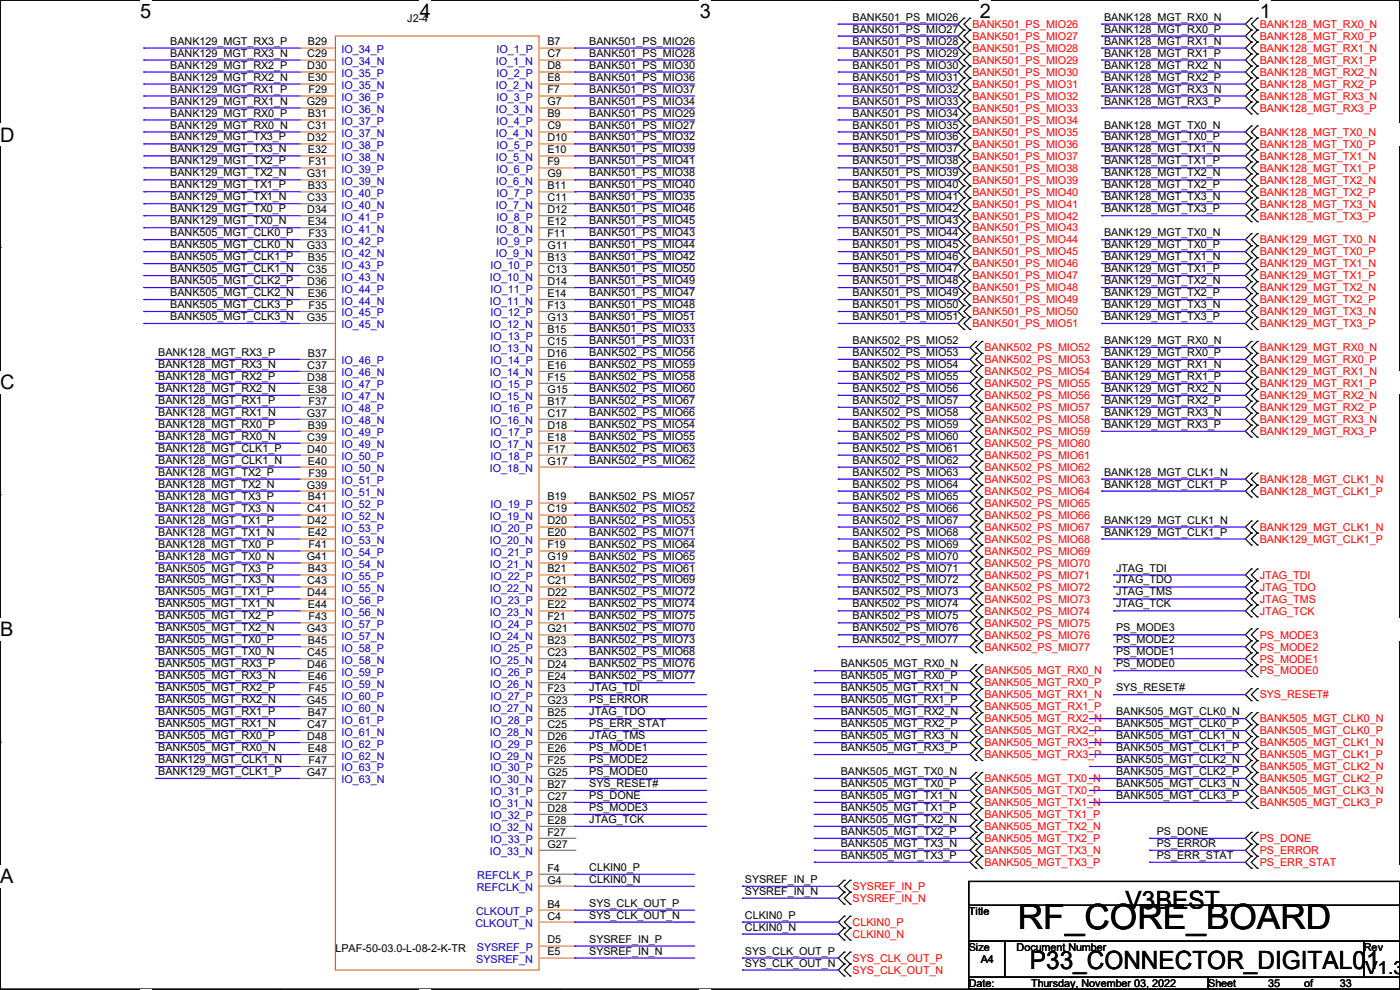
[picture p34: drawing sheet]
<svg xmlns="http://www.w3.org/2000/svg" width="297mm" height="210mm" viewBox="0 0 297 210" stroke-linecap="round" stroke-linejoin="round" font-family="sans-serif">
<defs><g id="words">
<text font-size="7.4" x="215.9" y="197.1">RF_CORE_BOARD</text>
<g font-size="5.3">
<text x="238.8" y="192.8">V3BEST</text>
<text x="218.5" y="205.5">P33_CONNECTOR_DIGITAL01</text>
</g>
<g font-size="4.2">
<text x="29.7" y="3.9">5</text>
<text x="89.1" y="3.9">4</text>
<text x="148.5" y="3.9">3</text>
<text x="207.9" y="3.9">2</text>
<text x="267.3" y="3.9">1</text>
<text x="0" y="30.1">D</text>
<text x="0" y="82.5">C</text>
<text x="0" y="135">B</text>
<text x="0" y="187.4">A</text>
<text x="297" y="187.4">A</text>
</g>
<text font-size="3.8" x="289.6" y="206.6">V1.3</text>
<g font-size="2.3">
<text x="86.4" y="4.7">J2-4</text>
<text x="180.9" y="4.4">BANK501_PS_MIO26</text>
<text x="234.2" y="4.4">BANK128_MGT_RX0_N</text>
<text x="36.1" y="9.5">BANK129_MGT_RX3_P</text>
<text x="65.3" y="9.7">B29</text>
<text x="116.1" y="9.7">B7</text>
<text x="125" y="9.5">BANK501_PS_MIO26</text>
<text x="180.9" y="6.9">BANK501_PS_MIO27</text>
<text x="180.9" y="9.5">BANK501_PS_MIO28</text>
<text x="234.2" y="6.9">BANK128_MGT_RX0_P</text>
<text x="234.2" y="9.5">BANK128_MGT_RX1_N</text>
<text x="36.1" y="12">BANK129_MGT_RX3_N</text>
<text x="36.1" y="14.6">BANK129_MGT_RX2_P</text>
<text x="36.1" y="17.1">BANK129_MGT_RX2_N</text>
<text x="65.2" y="12.2">C29</text>
<text x="65.2" y="14.7">D30</text>
<text x="65.3" y="17.3">E30</text>
<text x="116.1" y="12.2">C7</text>
<text x="116.1" y="17.3">E8</text>
<text x="116.1" y="14.7">D8</text>
<text x="125" y="12">BANK501_PS_MIO28</text>
<text x="125" y="14.6">BANK501_PS_MIO30</text>
<text x="125" y="17.1">BANK501_PS_MIO36</text>
<text x="180.9" y="12">BANK501_PS_MIO29</text>
<text x="180.9" y="14.6">BANK501_PS_MIO30</text>
<text x="180.9" y="17.1">BANK501_PS_MIO31</text>
<text x="234.2" y="12">BANK128_MGT_RX1_P</text>
<text x="234.2" y="14.6">BANK128_MGT_RX2_N</text>
<text x="234.2" y="17.1">BANK128_MGT_RX2_P</text>
<text x="36.1" y="19.6">BANK129_MGT_RX1_P</text>
<text x="36.1" y="22.2">BANK129_MGT_RX1_N</text>
<text x="65.1" y="22.4">G29</text>
<text x="65.4" y="19.8">F29</text>
<text x="116.1" y="22.4">G7</text>
<text x="116.1" y="19.8">F7</text>
<text x="125" y="19.6">BANK501_PS_MIO37</text>
<text x="125" y="22.2">BANK501_PS_MIO34</text>
<text x="180.9" y="19.6">BANK501_PS_MIO32</text>
<text x="180.9" y="22.2">BANK501_PS_MIO33</text>
<text x="234.2" y="19.6">BANK128_MGT_RX3_N</text>
<text x="234.2" y="22.2">BANK128_MGT_RX3_P</text>
<text x="36.1" y="24.7">BANK129_MGT_RX0_P</text>
<text x="36.1" y="27.3">BANK129_MGT_RX0_N</text>
<text x="36.1" y="29.8">BANK129_MGT_TX3_P</text>
<text x="65.2" y="27.4">C31</text>
<text x="65.2" y="30">D32</text>
<text x="65.3" y="24.9">B31</text>
<text x="116.1" y="27.4">C9</text>
<text x="116.1" y="24.9">B9</text>
<text x="116.1" y="30">D10</text>
<text x="125" y="24.7">BANK501_PS_MIO29</text>
<text x="125" y="27.3">BANK501_PS_MIO27</text>
<text x="125" y="29.8">BANK501_PS_MIO32</text>
<text x="180.9" y="24.7">BANK501_PS_MIO34</text>
<text x="180.9" y="27.3">BANK501_PS_MIO35</text>
<text x="180.9" y="29.8">BANK501_PS_MIO36</text>
<text x="234.2" y="27.3">BANK128_MGT_TX0_N</text>
<text x="234.2" y="29.8">BANK128_MGT_TX0_P</text>
<text x="36.1" y="32.3">BANK129_MGT_TX3_N</text>
<text x="36.1" y="34.9">BANK129_MGT_TX2_P</text>
<text x="65.3" y="32.5">E32</text>
<text x="65.4" y="35.1">F31</text>
<text x="116.1" y="32.5">E10</text>
<text x="116.1" y="35.1">F9</text>
<text x="125" y="32.3">BANK501_PS_MIO39</text>
<text x="125" y="34.9">BANK501_PS_MIO41</text>
<text x="180.9" y="32.3">BANK501_PS_MIO37</text>
<text x="180.9" y="34.9">BANK501_PS_MIO38</text>
<text x="234.2" y="32.3">BANK128_MGT_TX1_N</text>
<text x="234.2" y="34.9">BANK128_MGT_TX1_P</text>
<text x="36.1" y="37.4">BANK129_MGT_TX2_N</text>
<text x="36.1" y="40">BANK129_MGT_TX1_P</text>
<text x="65.1" y="37.6">G31</text>
<text x="65.3" y="40.1">B33</text>
<text x="116.1" y="37.6">G9</text>
<text x="116.1" y="40.1">B11</text>
<text x="125" y="37.4">BANK501_PS_MIO38</text>
<text x="125" y="40">BANK501_PS_MIO40</text>
<text x="180.9" y="37.4">BANK501_PS_MIO39</text>
<text x="180.9" y="40">BANK501_PS_MIO40</text>
<text x="234.2" y="37.4">BANK128_MGT_TX2_N</text>
<text x="234.2" y="40">BANK128_MGT_TX2_P</text>
<text x="36.1" y="42.5">BANK129_MGT_TX1_N</text>
<text x="36.1" y="45">BANK129_MGT_TX0_P</text>
<text x="36.1" y="47.6">BANK129_MGT_TX0_N</text>
<text x="65.2" y="42.7">C33</text>
<text x="65.2" y="45.2">D34</text>
<text x="65.3" y="47.8">E34</text>
<text x="116.1" y="42.7">C11</text>
<text x="116.1" y="47.8">E12</text>
<text x="116.1" y="45.2">D12</text>
<text x="125" y="42.5">BANK501_PS_MIO35</text>
<text x="125" y="45">BANK501_PS_MIO46</text>
<text x="125" y="47.6">BANK501_PS_MIO45</text>
<text x="180.9" y="42.5">BANK501_PS_MIO41</text>
<text x="180.9" y="45">BANK501_PS_MIO42</text>
<text x="180.9" y="47.6">BANK501_PS_MIO43</text>
<text x="234.2" y="42.5">BANK128_MGT_TX3_N</text>
<text x="234.2" y="45">BANK128_MGT_TX3_P</text>
<text x="36.1" y="50.1">BANK505_MGT_CLK0_P</text>
<text x="36.1" y="52.7">BANK505_MGT_CLK0_N</text>
<text x="65.1" y="52.8">G33</text>
<text x="65.4" y="50.3">F33</text>
<text x="116.1" y="52.8">G11</text>
<text x="116.1" y="50.3">F11</text>
<text x="125" y="50.1">BANK501_PS_MIO43</text>
<text x="125" y="52.7">BANK501_PS_MIO44</text>
<text x="180.9" y="50.1">BANK501_PS_MIO44</text>
<text x="180.9" y="52.7">BANK501_PS_MIO45</text>
<text x="234.2" y="50.1">BANK129_MGT_TX0_N</text>
<text x="234.2" y="52.7">BANK129_MGT_TX0_P</text>
<text x="36.1" y="55.2">BANK505_MGT_CLK1_P</text>
<text x="36.1" y="57.7">BANK505_MGT_CLK1_N</text>
<text x="65.2" y="57.9">C35</text>
<text x="65.3" y="55.4">B35</text>
<text x="116.1" y="57.9">C13</text>
<text x="116.1" y="55.4">B13</text>
<text x="125" y="55.2">BANK501_PS_MIO42</text>
<text x="125" y="57.7">BANK501_PS_MIO50</text>
<text x="180.9" y="55.2">BANK501_PS_MIO46</text>
<text x="180.9" y="57.7">BANK501_PS_MIO47</text>
<text x="234.2" y="55.2">BANK129_MGT_TX1_N</text>
<text x="234.2" y="57.7">BANK129_MGT_TX1_P</text>
<text x="36.1" y="60.3">BANK505_MGT_CLK2_P</text>
<text x="36.1" y="62.8">BANK505_MGT_CLK2_N</text>
<text x="36.1" y="65.4">BANK505_MGT_CLK3_P</text>
<text x="65.2" y="60.5">D36</text>
<text x="65.3" y="63">E36</text>
<text x="65.4" y="65.5">F35</text>
<text x="116.1" y="63">E14</text>
<text x="116.1" y="60.5">D14</text>
<text x="116.1" y="65.5">F13</text>
<text x="125" y="60.3">BANK501_PS_MIO49</text>
<text x="125" y="62.8">BANK501_PS_MIO47</text>
<text x="125" y="65.4">BANK501_PS_MIO48</text>
<text x="180.9" y="60.3">BANK501_PS_MIO48</text>
<text x="180.9" y="62.8">BANK501_PS_MIO49</text>
<text x="180.9" y="65.4">BANK501_PS_MIO50</text>
<text x="234.2" y="60.3">BANK129_MGT_TX2_N</text>
<text x="234.2" y="62.8">BANK129_MGT_TX2_P</text>
<text x="234.2" y="65.4">BANK129_MGT_TX3_N</text>
<text x="36.1" y="67.9">BANK505_MGT_CLK3_N</text>
<text x="65.1" y="68.1">G35</text>
<text x="116.1" y="68.1">G13</text>
<text x="116.1" y="70.6">B15</text>
<text x="125" y="67.9">BANK501_PS_MIO51</text>
<text x="125" y="70.4">BANK501_PS_MIO33</text>
<text x="180.9" y="67.9">BANK501_PS_MIO51</text>
<text x="234.2" y="67.9">BANK129_MGT_TX3_P</text>
<text x="33.6" y="75.5">BANK128_MGT_RX3_P</text>
<text x="65.3" y="75.7">B37</text>
<text x="116.1" y="73.2">C15</text>
<text x="116.1" y="75.7">D16</text>
<text x="125" y="73">BANK501_PS_MIO31</text>
<text x="125" y="75.5">BANK502_PS_MIO56</text>
<text x="180.9" y="73">BANK502_PS_MIO52</text>
<text x="180.9" y="75.5">BANK502_PS_MIO53</text>
<text x="234.2" y="73">BANK129_MGT_RX0_N</text>
<text x="234.2" y="75.5">BANK129_MGT_RX0_P</text>
<text x="33.6" y="78.1">BANK128_MGT_RX3_N</text>
<text x="33.6" y="80.6">BANK128_MGT_RX2_P</text>
<text x="33.6" y="83.1">BANK128_MGT_RX2_N</text>
<text x="65.2" y="78.2">C37</text>
<text x="65.2" y="80.8">D38</text>
<text x="65.3" y="83.3">E38</text>
<text x="116.1" y="78.2">E16</text>
<text x="116.1" y="83.3">G15</text>
<text x="116.1" y="80.8">F15</text>
<text x="125" y="78.1">BANK502_PS_MIO59</text>
<text x="125" y="80.6">BANK502_PS_MIO58</text>
<text x="125" y="83.1">BANK502_PS_MIO60</text>
<text x="180.9" y="78.1">BANK502_PS_MIO54</text>
<text x="180.9" y="80.6">BANK502_PS_MIO55</text>
<text x="180.9" y="83.1">BANK502_PS_MIO56</text>
<text x="234.2" y="78.1">BANK129_MGT_RX1_N</text>
<text x="234.2" y="80.6">BANK129_MGT_RX1_P</text>
<text x="234.2" y="83.1">BANK129_MGT_RX2_N</text>
<text x="33.6" y="85.7">BANK128_MGT_RX1_P</text>
<text x="33.6" y="88.2">BANK128_MGT_RX1_N</text>
<text x="65.1" y="88.4">G37</text>
<text x="65.4" y="85.9">F37</text>
<text x="116.1" y="88.4">C17</text>
<text x="116.1" y="85.9">B17</text>
<text x="125" y="85.7">BANK502_PS_MIO67</text>
<text x="125" y="88.2">BANK502_PS_MIO66</text>
<text x="180.9" y="85.7">BANK502_PS_MIO57</text>
<text x="180.9" y="88.2">BANK502_PS_MIO58</text>
<text x="234.2" y="85.7">BANK129_MGT_RX2_P</text>
<text x="234.2" y="88.2">BANK129_MGT_RX3_N</text>
<text x="33.6" y="90.8">BANK128_MGT_RX0_P</text>
<text x="33.6" y="93.3">BANK128_MGT_RX0_N</text>
<text x="33.6" y="95.8">BANK128_MGT_CLK1_P</text>
<text x="65.2" y="93.5">C39</text>
<text x="65.3" y="90.9">B39</text>
<text x="116.1" y="93.5">E18</text>
<text x="116.1" y="90.9">D18</text>
<text x="125" y="90.8">BANK502_PS_MIO54</text>
<text x="125" y="93.3">BANK502_PS_MIO55</text>
<text x="125" y="95.8">BANK502_PS_MIO63</text>
<text x="180.9" y="90.8">BANK502_PS_MIO59</text>
<text x="180.9" y="93.3">BANK502_PS_MIO60</text>
<text x="180.9" y="95.8">BANK502_PS_MIO61</text>
<text x="234.2" y="90.8">BANK129_MGT_RX3_P</text>
<text x="33.6" y="100.9">BANK128_MGT_TX2_P</text>
<text x="33.6" y="98.4">BANK128_MGT_CLK1_N</text>
<text x="65.2" y="96">D40</text>
<text x="65.3" y="98.6">E40</text>
<text x="65.4" y="101.1">F39</text>
<text x="116.1" y="98.6">G17</text>
<text x="116.1" y="96">F17</text>
<text x="125" y="98.4">BANK502_PS_MIO62</text>
<text x="180.9" y="98.4">BANK502_PS_MIO62</text>
<text x="180.9" y="100.9">BANK502_PS_MIO63</text>
<text x="234.2" y="100.9">BANK128_MGT_CLK1_N</text>
<text x="33.6" y="103.5">BANK128_MGT_TX2_N</text>
<text x="33.6" y="106">BANK128_MGT_TX3_P</text>
<text x="65.1" y="103.6">G39</text>
<text x="65.3" y="106.2">B41</text>
<text x="116.1" y="106.2">B19</text>
<text x="125" y="106">BANK502_PS_MIO57</text>
<text x="180.9" y="103.5">BANK502_PS_MIO64</text>
<text x="180.9" y="106">BANK502_PS_MIO65</text>
<text x="234.2" y="103.5">BANK128_MGT_CLK1_P</text>
<text x="33.6" y="108.5">BANK128_MGT_TX3_N</text>
<text x="33.6" y="111.1">BANK128_MGT_TX1_P</text>
<text x="33.6" y="113.6">BANK128_MGT_TX1_N</text>
<text x="65.2" y="108.7">C41</text>
<text x="65.2" y="111.3">D42</text>
<text x="65.3" y="113.8">E42</text>
<text x="116.1" y="108.7">C19</text>
<text x="116.1" y="113.8">E20</text>
<text x="116.1" y="111.3">D20</text>
<text x="125" y="108.5">BANK502_PS_MIO52</text>
<text x="125" y="111.1">BANK502_PS_MIO53</text>
<text x="125" y="113.6">BANK502_PS_MIO71</text>
<text x="180.9" y="108.5">BANK502_PS_MIO66</text>
<text x="180.9" y="111.1">BANK502_PS_MIO67</text>
<text x="180.9" y="113.6">BANK502_PS_MIO68</text>
<text x="234.2" y="111.1">BANK129_MGT_CLK1_N</text>
<text x="234.2" y="113.6">BANK129_MGT_CLK1_P</text>
<text x="33.6" y="116.2">BANK128_MGT_TX0_P</text>
<text x="33.6" y="118.7">BANK128_MGT_TX0_N</text>
<text x="65.1" y="118.9">G41</text>
<text x="65.4" y="116.3">F41</text>
<text x="116.1" y="118.9">G19</text>
<text x="116.1" y="116.3">F19</text>
<text x="125" y="116.2">BANK502_PS_MIO64</text>
<text x="125" y="118.7">BANK502_PS_MIO65</text>
<text x="180.9" y="116.2">BANK502_PS_MIO69</text>
<text x="180.9" y="118.7">BANK502_PS_MIO70</text>
<text x="33.6" y="121.2">BANK505_MGT_TX3_P</text>
<text x="33.6" y="123.8">BANK505_MGT_TX3_N</text>
<text x="65.2" y="124">C43</text>
<text x="65.3" y="121.4">B43</text>
<text x="116.1" y="124">C21</text>
<text x="116.1" y="121.4">B21</text>
<text x="125" y="121.2">BANK502_PS_MIO61</text>
<text x="125" y="123.8">BANK502_PS_MIO69</text>
<text x="180.9" y="121.2">BANK502_PS_MIO71</text>
<text x="180.9" y="123.8">BANK502_PS_MIO72</text>
<text x="236.8" y="121.2">JTAG_TDI</text>
<text x="236.8" y="123.8">JTAG_TDO</text>
<text x="33.6" y="126.3">BANK505_MGT_TX1_P</text>
<text x="33.6" y="128.9">BANK505_MGT_TX1_N</text>
<text x="33.6" y="131.4">BANK505_MGT_TX2_P</text>
<text x="65.2" y="126.5">D44</text>
<text x="65.3" y="129">E44</text>
<text x="65.4" y="131.6">F43</text>
<text x="116.1" y="129">E22</text>
<text x="116.1" y="126.5">D22</text>
<text x="116.1" y="131.6">F21</text>
<text x="125" y="126.3">BANK502_PS_MIO72</text>
<text x="125" y="128.9">BANK502_PS_MIO74</text>
<text x="125" y="131.4">BANK502_PS_MIO75</text>
<text x="180.9" y="126.3">BANK502_PS_MIO73</text>
<text x="180.9" y="128.9">BANK502_PS_MIO74</text>
<text x="180.9" y="131.4">BANK502_PS_MIO75</text>
<text x="236.8" y="126.3">JTAG_TMS</text>
<text x="236.8" y="128.9">JTAG_TCK</text>
<text x="33.6" y="133.9">BANK505_MGT_TX2_N</text>
<text x="33.6" y="136.5">BANK505_MGT_TX0_P</text>
<text x="65.1" y="134.1">G43</text>
<text x="65.3" y="136.7">B45</text>
<text x="116.1" y="134.1">G21</text>
<text x="116.1" y="136.7">B23</text>
<text x="125" y="133.9">BANK502_PS_MIO70</text>
<text x="125" y="136.5">BANK502_PS_MIO73</text>
<text x="180.9" y="133.9">BANK502_PS_MIO76</text>
<text x="180.9" y="136.5">BANK502_PS_MIO77</text>
<text x="236.8" y="133.9">PS_MODE3</text>
<text x="236.8" y="136.5">PS_MODE2</text>
<text x="33.6" y="139">BANK505_MGT_TX0_N</text>
<text x="33.6" y="141.6">BANK505_MGT_RX3_P</text>
<text x="65.2" y="139.2">C45</text>
<text x="65.2" y="141.7">D46</text>
<text x="116.1" y="139.2">C23</text>
<text x="116.1" y="141.7">D24</text>
<text x="125" y="139">BANK502_PS_MIO68</text>
<text x="125" y="141.6">BANK502_PS_MIO76</text>
<text x="178.4" y="141.6">BANK505_MGT_RX0_N</text>
<text x="236.8" y="139">PS_MODE1</text>
<text x="236.8" y="141.6">PS_MODE0</text>
<text x="33.6" y="144.1">BANK505_MGT_RX3_N</text>
<text x="33.6" y="146.6">BANK505_MGT_RX2_P</text>
<text x="33.6" y="149.2">BANK505_MGT_RX2_N</text>
<text x="65.1" y="149.4">G45</text>
<text x="65.3" y="144.3">E46</text>
<text x="65.4" y="146.8">F45</text>
<text x="116.1" y="144.3">E24</text>
<text x="116.1" y="149.4">G23</text>
<text x="116.1" y="146.8">F23</text>
<text x="125" y="144.1">BANK502_PS_MIO77</text>
<text x="125" y="146.6">JTAG_TDI</text>
<text x="125" y="149.2">PS_ERROR</text>
<text x="178.4" y="144.1">BANK505_MGT_RX0_P</text>
<text x="178.4" y="146.6">BANK505_MGT_RX1_N</text>
<text x="178.4" y="149.2">BANK505_MGT_RX1_P</text>
<text x="236.8" y="146.6">SYS_RESET#</text>
<text x="33.6" y="151.7">BANK505_MGT_RX1_P</text>
<text x="33.6" y="154.3">BANK505_MGT_RX1_N</text>
<text x="65.2" y="154.4">C47</text>
<text x="65.3" y="151.9">B47</text>
<text x="116.1" y="154.4">C25</text>
<text x="116.1" y="151.9">B25</text>
<text x="125" y="151.7">JTAG_TDO</text>
<text x="125" y="154.3">PS_ERR_STAT</text>
<text x="178.4" y="151.7">BANK505_MGT_RX2_N</text>
<text x="178.4" y="154.3">BANK505_MGT_RX2_P</text>
<text x="236.8" y="151.7">BANK505_MGT_CLK0_N</text>
<text x="236.8" y="154.3">BANK505_MGT_CLK0_P</text>
<text x="33.6" y="156.8">BANK505_MGT_RX0_P</text>
<text x="33.6" y="159.3">BANK505_MGT_RX0_N</text>
<text x="33.6" y="161.9">BANK129_MGT_CLK1_N</text>
<text x="65.2" y="157">D48</text>
<text x="65.3" y="159.5">E48</text>
<text x="116.1" y="159.5">E26</text>
<text x="116.1" y="157">D26</text>
<text x="125" y="156.8">JTAG_TMS</text>
<text x="125" y="159.3">PS_MODE1</text>
<text x="125" y="161.9">PS_MODE2</text>
<text x="178.4" y="156.8">BANK505_MGT_RX3_N</text>
<text x="178.4" y="159.3">BANK505_MGT_RX3_P</text>
<text x="236.8" y="156.8">BANK505_MGT_CLK1_N</text>
<text x="236.8" y="159.3">BANK505_MGT_CLK1_P</text>
<text x="236.8" y="161.9">BANK505_MGT_CLK2_N</text>
<text x="33.6" y="164.4">BANK129_MGT_CLK1_P</text>
<text x="65.1" y="164.6">G47</text>
<text x="65.4" y="162.1">F47</text>
<text x="116.1" y="164.6">G25</text>
<text x="116.1" y="162.1">F25</text>
<text x="116.1" y="167.1">B27</text>
<text x="125" y="164.4">PS_MODE0</text>
<text x="125" y="167">SYS_RESET#</text>
<text x="178.4" y="164.4">BANK505_MGT_TX0_N</text>
<text x="178.4" y="167">BANK505_MGT_TX0_P</text>
<text x="236.8" y="164.4">BANK505_MGT_CLK2_P</text>
<text x="236.8" y="167">BANK505_MGT_CLK3_N</text>
<text x="116.1" y="169.7">C27</text>
<text x="116.1" y="172.2">D28</text>
<text x="125" y="169.5">PS_DONE</text>
<text x="125" y="172">PS_MODE3</text>
<text x="178.4" y="169.5">BANK505_MGT_TX1_N</text>
<text x="178.4" y="172">BANK505_MGT_TX1_P</text>
<text x="236.8" y="169.5">BANK505_MGT_CLK3_P</text>
<text x="116.1" y="174.8">E28</text>
<text x="116.1" y="179.8">G27</text>
<text x="116.1" y="177.3">F27</text>
<text x="125" y="174.6">JTAG_TCK</text>
<text x="178.4" y="174.6">BANK505_MGT_TX2_N</text>
<text x="178.4" y="177.1">BANK505_MGT_TX2_P</text>
<text x="178.4" y="179.7">BANK505_MGT_TX3_N</text>
<text x="245.4" y="177.1">PS_DONE</text>
<text x="245.4" y="179.7">PS_ERROR</text>
<text x="116.1" y="184.9">F4</text>
<text x="125" y="184.7">CLKIN0_P</text>
<text x="178.4" y="182.2">BANK505_MGT_TX3_P</text>
<text x="245.4" y="182.2">PS_ERR_STAT</text>
<text x="116.1" y="187.5">G4</text>
<text x="125" y="187.3">CLKIN0_N</text>
<text x="158" y="187.3">SYSREF_IN_P</text>
<text x="158" y="189.8">SYSREF_IN_N</text>
<text x="116.1" y="192.5">B4</text>
<text x="116.1" y="195.1">C4</text>
<text x="125" y="192.4">SYS_CLK_OUT_P</text>
<text x="125" y="194.9">SYS_CLK_OUT_N</text>
<text x="158" y="194.9">CLKIN0_P</text>
<text x="158" y="197.4">CLKIN0_N</text>
<text x="205.5" y="194.1">Title</text>
<text x="71.2" y="202">LPAF-50-03.0-L-08-2-K-TR</text>
<text x="116.1" y="200.2">D5</text>
<text x="116.1" y="202.7">E5</text>
<text x="125" y="202.5">SYSREF_IN_N</text>
<text x="125" y="200">SYSREF_IN_P</text>
<text x="158" y="202.5">SYS_CLK_OUT_P</text>
<text x="205.5" y="201.8">Size</text>
<text x="215.7" y="201.8">Document Number</text>
<text x="289.4" y="201.8">Rev</text>
<text x="158" y="205.1">SYS_CLK_OUT_N</text>
<text x="205.5" y="209.4">Date:</text>
<text x="208.1" y="204.3">A4</text>
<text x="218.7" y="209.4">Thursday, November 03, 2022</text>
<text x="256.3" y="209.4">Sheet</text>
<text x="269" y="209.4">35</text>
<text x="276.7" y="209.4">of</text>
<text x="284.3" y="209.4">33</text>
</g>
<g font-size="2.3" fill="#f00">
<text x="206.3" y="5.9">BANK501_PS_MIO26</text>
<text x="267.3" y="5.9">BANK128_MGT_RX0_N</text>
<text x="206.3" y="8.5">BANK501_PS_MIO27</text>
<text x="206.3" y="11">BANK501_PS_MIO28</text>
<text x="267.3" y="8.5">BANK128_MGT_RX0_P</text>
<text x="267.3" y="11">BANK128_MGT_RX1_N</text>
<text x="206.3" y="13.5">BANK501_PS_MIO29</text>
<text x="206.3" y="16.1">BANK501_PS_MIO30</text>
<text x="267.3" y="13.5">BANK128_MGT_RX1_P</text>
<text x="267.3" y="16.1">BANK128_MGT_RX2_N</text>
<text x="206.3" y="18.6">BANK501_PS_MIO31</text>
<text x="206.3" y="21.2">BANK501_PS_MIO32</text>
<text x="206.3" y="23.7">BANK501_PS_MIO33</text>
<text x="267.3" y="18.6">BANK128_MGT_RX2_P</text>
<text x="267.3" y="21.2">BANK128_MGT_RX3_N</text>
<text x="267.3" y="23.7">BANK128_MGT_RX3_P</text>
<text x="206.3" y="26.2">BANK501_PS_MIO34</text>
<text x="206.3" y="28.8">BANK501_PS_MIO35</text>
<text x="267.3" y="28.8">BANK128_MGT_TX0_N</text>
<text x="206.3" y="31.3">BANK501_PS_MIO36</text>
<text x="206.3" y="33.9">BANK501_PS_MIO37</text>
<text x="267.3" y="31.3">BANK128_MGT_TX0_P</text>
<text x="267.3" y="33.9">BANK128_MGT_TX1_N</text>
<text x="206.3" y="36.4">BANK501_PS_MIO38</text>
<text x="206.3" y="38.9">BANK501_PS_MIO39</text>
<text x="206.3" y="41.5">BANK501_PS_MIO40</text>
<text x="267.3" y="36.4">BANK128_MGT_TX1_P</text>
<text x="267.3" y="38.9">BANK128_MGT_TX2_N</text>
<text x="267.3" y="41.5">BANK128_MGT_TX2_P</text>
<text x="206.3" y="44">BANK501_PS_MIO41</text>
<text x="206.3" y="46.6">BANK501_PS_MIO42</text>
<text x="267.3" y="44">BANK128_MGT_TX3_N</text>
<text x="267.3" y="46.6">BANK128_MGT_TX3_P</text>
<text x="206.3" y="49.1">BANK501_PS_MIO43</text>
<text x="206.3" y="51.6">BANK501_PS_MIO44</text>
<text x="267.3" y="51.6">BANK129_MGT_TX0_N</text>
<text x="206.3" y="54.2">BANK501_PS_MIO45</text>
<text x="206.3" y="56.7">BANK501_PS_MIO46</text>
<text x="206.3" y="59.3">BANK501_PS_MIO47</text>
<text x="267.3" y="54.2">BANK129_MGT_TX0_P</text>
<text x="267.3" y="56.7">BANK129_MGT_TX1_N</text>
<text x="267.3" y="59.3">BANK129_MGT_TX1_P</text>
<text x="206.3" y="61.8">BANK501_PS_MIO48</text>
<text x="206.3" y="64.3">BANK501_PS_MIO49</text>
<text x="267.3" y="61.8">BANK129_MGT_TX2_N</text>
<text x="267.3" y="64.3">BANK129_MGT_TX2_P</text>
<text x="206.3" y="66.9">BANK501_PS_MIO50</text>
<text x="206.3" y="69.4">BANK501_PS_MIO51</text>
<text x="267.3" y="66.9">BANK129_MGT_TX3_N</text>
<text x="267.3" y="69.4">BANK129_MGT_TX3_P</text>
<text x="208.8" y="74.5">BANK502_PS_MIO52</text>
<text x="208.8" y="77">BANK502_PS_MIO53</text>
<text x="267.3" y="74.5">BANK129_MGT_RX0_N</text>
<text x="267.3" y="77">BANK129_MGT_RX0_P</text>
<text x="208.8" y="79.6">BANK502_PS_MIO54</text>
<text x="208.8" y="82.1">BANK502_PS_MIO55</text>
<text x="267.3" y="79.6">BANK129_MGT_RX1_N</text>
<text x="267.3" y="82.1">BANK129_MGT_RX1_P</text>
<text x="208.8" y="84.7">BANK502_PS_MIO56</text>
<text x="208.8" y="87.2">BANK502_PS_MIO57</text>
<text x="208.8" y="89.7">BANK502_PS_MIO58</text>
<text x="267.3" y="84.7">BANK129_MGT_RX2_N</text>
<text x="267.3" y="87.2">BANK129_MGT_RX2_P</text>
<text x="267.3" y="89.7">BANK129_MGT_RX3_N</text>
<text x="208.8" y="92.3">BANK502_PS_MIO59</text>
<text x="208.8" y="94.8">BANK502_PS_MIO60</text>
<text x="267.3" y="92.3">BANK129_MGT_RX3_P</text>
<text x="208.8" y="97.4">BANK502_PS_MIO61</text>
<text x="208.8" y="99.9">BANK502_PS_MIO62</text>
<text x="208.8" y="102.4">BANK502_PS_MIO63</text>
<text x="208.8" y="105">BANK502_PS_MIO64</text>
<text x="208.8" y="107.5">BANK502_PS_MIO65</text>
<text x="267.3" y="102.4">BANK128_MGT_CLK1_N</text>
<text x="267.3" y="105">BANK128_MGT_CLK1_P</text>
<text x="208.8" y="110.1">BANK502_PS_MIO66</text>
<text x="208.8" y="112.6">BANK502_PS_MIO67</text>
<text x="267.3" y="112.6">BANK129_MGT_CLK1_N</text>
<text x="208.8" y="115.1">BANK502_PS_MIO68</text>
<text x="208.8" y="117.7">BANK502_PS_MIO69</text>
<text x="267.3" y="115.1">BANK129_MGT_CLK1_P</text>
<text x="208.8" y="120.2">BANK502_PS_MIO70</text>
<text x="208.8" y="122.8">BANK502_PS_MIO71</text>
<text x="208.8" y="125.3">BANK502_PS_MIO72</text>
<text x="267.3" y="122.8">JTAG_TDI</text>
<text x="267.3" y="125.3">JTAG_TDO</text>
<text x="208.8" y="127.8">BANK502_PS_MIO73</text>
<text x="208.8" y="130.4">BANK502_PS_MIO74</text>
<text x="267.3" y="127.8">JTAG_TMS</text>
<text x="267.3" y="130.4">JTAG_TCK</text>
<text x="208.8" y="132.9">BANK502_PS_MIO75</text>
<text x="208.8" y="135.5">BANK502_PS_MIO76</text>
<text x="267.3" y="135.5">PS_MODE3</text>
<text x="208.8" y="138">BANK502_PS_MIO77</text>
<text x="208.8" y="143.1">BANK505_MGT_RX0_N</text>
<text x="267.3" y="138">PS_MODE2</text>
<text x="267.3" y="140.5">PS_MODE1</text>
<text x="267.3" y="143.1">PS_MODE0</text>
<text x="208.8" y="145.6">BANK505_MGT_RX0_P</text>
<text x="208.8" y="148.2">BANK505_MGT_RX1_N</text>
<text x="267.3" y="148.2">SYS_RESET#</text>
<text x="208.8" y="150.7">BANK505_MGT_RX1_P</text>
<text x="208.8" y="153.2">BANK505_MGT_RX2_N</text>
<text x="208.8" y="155.8">BANK505_MGT_RX2_P</text>
<text x="267.3" y="153.2">BANK505_MGT_CLK0_N</text>
<text x="267.3" y="155.8">BANK505_MGT_CLK0_P</text>
<text x="208.8" y="158.3">BANK505_MGT_RX3_N</text>
<text x="208.8" y="160.9">BANK505_MGT_RX3_P</text>
<text x="267.3" y="158.3">BANK505_MGT_CLK1_N</text>
<text x="267.3" y="160.9">BANK505_MGT_CLK1_P</text>
<text x="208.8" y="165.9">BANK505_MGT_TX0_N</text>
<text x="267.3" y="163.4">BANK505_MGT_CLK2_N</text>
<text x="267.3" y="165.9">BANK505_MGT_CLK2_P</text>
<text x="208.8" y="168.5">BANK505_MGT_TX0_P</text>
<text x="208.8" y="171">BANK505_MGT_TX1_N</text>
<text x="208.8" y="173.6">BANK505_MGT_TX1_P</text>
<text x="267.3" y="168.5">BANK505_MGT_CLK3_N</text>
<text x="267.3" y="171">BANK505_MGT_CLK3_P</text>
<text x="208.8" y="176.1">BANK505_MGT_TX2_N</text>
<text x="208.8" y="178.6">BANK505_MGT_TX2_P</text>
<text x="267.3" y="178.6">PS_DONE</text>
<text x="208.8" y="181.2">BANK505_MGT_TX3_N</text>
<text x="208.8" y="183.7">BANK505_MGT_TX3_P</text>
<text x="267.3" y="181.2">PS_ERROR</text>
<text x="267.3" y="183.7">PS_ERR_STAT</text>
<text x="180.9" y="188.8">SYSREF_IN_P</text>
<text x="180.9" y="191.3">SYSREF_IN_N</text>
<text x="180.9" y="196.4">CLKIN0_P</text>
<text x="180.9" y="199">CLKIN0_N</text>
<text x="180.9" y="204">SYS_CLK_OUT_P</text>
<text x="180.9" y="206.6">SYS_CLK_OUT_N</text>
</g>
<g font-size="2.3" fill="#00c">
<text x="72.4" y="11.3">IO_34_P</text>
<text x="105.3" y="11.3">IO_1_P</text>
<text x="72.4" y="13.8">IO_34_N</text>
<text x="72.4" y="16.3">IO_35_P</text>
<text x="105.2" y="13.8">IO_1_N</text>
<text x="105.3" y="16.3">IO_2_P</text>
<text x="72.4" y="18.9">IO_35_N</text>
<text x="72.4" y="24">IO_36_N</text>
<text x="72.4" y="21.4">IO_36_P</text>
<text x="105.2" y="18.9">IO_2_N</text>
<text x="105.2" y="24">IO_3_N</text>
<text x="105.3" y="21.4">IO_3_P</text>
<text x="72.4" y="29">IO_37_N</text>
<text x="72.4" y="26.5">IO_37_P</text>
<text x="105.2" y="29">IO_4_N</text>
<text x="105.3" y="26.5">IO_4_P</text>
<text x="72.4" y="34.1">IO_38_N</text>
<text x="72.4" y="31.6">IO_38_P</text>
<text x="105.2" y="34.1">IO_5_N</text>
<text x="105.3" y="31.6">IO_5_P</text>
<text x="72.4" y="39.2">IO_39_N</text>
<text x="72.4" y="36.7">IO_39_P</text>
<text x="72.4" y="41.7">IO_40_P</text>
<text x="105.2" y="39.2">IO_6_N</text>
<text x="105.3" y="36.7">IO_6_P</text>
<text x="105.3" y="41.7">IO_7_P</text>
<text x="72.4" y="44.3">IO_40_N</text>
<text x="72.4" y="46.8">IO_41_P</text>
<text x="105.2" y="44.3">IO_7_N</text>
<text x="105.3" y="46.8">IO_8_P</text>
<text x="72.4" y="49.4">IO_41_N</text>
<text x="72.4" y="51.9">IO_42_P</text>
<text x="105.2" y="49.4">IO_8_N</text>
<text x="105.3" y="51.9">IO_9_P</text>
<text x="72.4" y="54.4">IO_42_N</text>
<text x="72.4" y="59.5">IO_43_N</text>
<text x="72.4" y="57">IO_43_P</text>
<text x="103.9" y="59.5">IO_10_N</text>
<text x="104.1" y="57">IO_10_P</text>
<text x="105.2" y="54.4">IO_9_N</text>
<text x="72.4" y="64.6">IO_44_N</text>
<text x="72.4" y="62.1">IO_44_P</text>
<text x="103.9" y="64.6">IO_11_N</text>
<text x="104.1" y="62.1">IO_11_P</text>
<text x="72.4" y="69.7">IO_45_N</text>
<text x="72.4" y="67.1">IO_45_P</text>
<text x="103.9" y="69.7">IO_12_N</text>
<text x="104.1" y="67.1">IO_12_P</text>
<text x="72.4" y="77.3">IO_46_P</text>
<text x="103.9" y="74.8">IO_13_N</text>
<text x="104.1" y="72.2">IO_13_P</text>
<text x="104.1" y="77.3">IO_14_P</text>
<text x="72.4" y="79.8">IO_46_N</text>
<text x="72.4" y="82.4">IO_47_P</text>
<text x="103.9" y="79.8">IO_14_N</text>
<text x="104.1" y="82.4">IO_15_P</text>
<text x="72.4" y="84.9">IO_47_N</text>
<text x="72.4" y="87.5">IO_48_P</text>
<text x="103.9" y="84.9">IO_15_N</text>
<text x="104.1" y="87.5">IO_16_P</text>
<text x="72.4" y="90">IO_48_N</text>
<text x="72.4" y="95.1">IO_49_N</text>
<text x="72.4" y="92.5">IO_49_P</text>
<text x="103.9" y="90">IO_16_N</text>
<text x="103.9" y="95.1">IO_17_N</text>
<text x="104.1" y="92.5">IO_17_P</text>
<text x="72.4" y="100.2">IO_50_N</text>
<text x="72.4" y="97.6">IO_50_P</text>
<text x="103.9" y="100.2">IO_18_N</text>
<text x="104.1" y="97.6">IO_18_P</text>
<text x="72.4" y="105.2">IO_51_N</text>
<text x="72.4" y="102.7">IO_51_P</text>
<text x="72.4" y="107.8">IO_52_P</text>
<text x="104.1" y="107.8">IO_19_P</text>
<text x="72.4" y="110.3">IO_52_N</text>
<text x="72.4" y="112.9">IO_53_P</text>
<text x="103.9" y="110.3">IO_19_N</text>
<text x="104.1" y="112.9">IO_20_P</text>
<text x="72.4" y="115.4">IO_53_N</text>
<text x="72.4" y="117.9">IO_54_P</text>
<text x="103.9" y="115.4">IO_20_N</text>
<text x="104.1" y="117.9">IO_21_P</text>
<text x="72.4" y="120.5">IO_54_N</text>
<text x="72.4" y="125.6">IO_55_N</text>
<text x="72.4" y="123">IO_55_P</text>
<text x="103.9" y="120.5">IO_21_N</text>
<text x="103.9" y="125.6">IO_22_N</text>
<text x="104.1" y="123">IO_22_P</text>
<text x="72.4" y="130.6">IO_56_N</text>
<text x="72.4" y="128.1">IO_56_P</text>
<text x="103.9" y="130.6">IO_23_N</text>
<text x="104.1" y="128.1">IO_23_P</text>
<text x="72.4" y="135.7">IO_57_N</text>
<text x="72.4" y="133.2">IO_57_P</text>
<text x="103.9" y="135.7">IO_24_N</text>
<text x="104.1" y="133.2">IO_24_P</text>
<text x="72.4" y="140.8">IO_58_N</text>
<text x="72.4" y="138.3">IO_58_P</text>
<text x="72.4" y="143.3">IO_59_P</text>
<text x="103.9" y="140.8">IO_25_N</text>
<text x="104.1" y="138.3">IO_25_P</text>
<text x="104.1" y="143.3">IO_26_P</text>
<text x="72.4" y="145.9">IO_59_N</text>
<text x="72.4" y="148.4">IO_60_P</text>
<text x="103.9" y="145.9">IO_26_N</text>
<text x="104.1" y="148.4">IO_27_P</text>
<text x="72.4" y="151">IO_60_N</text>
<text x="72.4" y="153.5">IO_61_P</text>
<text x="103.9" y="151">IO_27_N</text>
<text x="104.1" y="153.5">IO_28_P</text>
<text x="72.4" y="156">IO_61_N</text>
<text x="72.4" y="161.1">IO_62_N</text>
<text x="72.4" y="158.6">IO_62_P</text>
<text x="103.9" y="156">IO_28_N</text>
<text x="103.9" y="161.1">IO_29_N</text>
<text x="104.1" y="158.6">IO_29_P</text>
<text x="72.4" y="166.2">IO_63_N</text>
<text x="72.4" y="163.7">IO_63_P</text>
<text x="103.9" y="166.2">IO_30_N</text>
<text x="104.1" y="163.7">IO_30_P</text>
<text x="103.9" y="171.3">IO_31_N</text>
<text x="104.1" y="168.7">IO_31_P</text>
<text x="104.1" y="173.8">IO_32_P</text>
<text x="103.9" y="176.4">IO_32_N</text>
<text x="104.1" y="178.9">IO_33_P</text>
<text x="103.9" y="181.4">IO_33_N</text>
<text x="101.1" y="189.1">REFCLK_N</text>
<text x="101.3" y="186.5">REFCLK_P</text>
<text x="100.9" y="196.7">CLKOUT_N</text>
<text x="101" y="194.1">CLKOUT_P</text>
<text x="101.2" y="201.8">SYSREF_P</text>
<text x="101.1" y="204.3">SYSREF_N</text>
</g>
</g></defs>
<path d="M0 0h297v209.8h-297z" fill="none" stroke="#000" stroke-width=".25"/>
<g fill="#fff">
<path d="M29.7 0h2.4v4.8h-2.4z"/>
<path d="M29.7 209.8h2.4v.2h-2.4z"/>
</g>
<path d="M59.4 0h.1M59.4 209.8h.1" fill="none" stroke="#000" stroke-width=".25"/>
<g fill="#fff">
<path d="M89.1 0h2.3v4.8h-2.3z"/>
<path d="M89.1 209.8h2.3v.2h-2.3z"/>
</g>
<path d="M118.8 0h.1M118.8 209.8h.1" fill="none" stroke="#000" stroke-width=".25"/>
<g fill="#fff">
<path d="M148.5 0h2.3v4.8h-2.3z"/>
<path d="M148.5 209.8h2.3v.2h-2.3z"/>
</g>
<path d="M178.2 0h.1M178.2 209.8h.1" fill="none" stroke="#000" stroke-width=".25"/>
<g fill="#fff">
<path d="M207.9 0h2.3v4.8h-2.3z"/>
<path d="M207.9 209.8h2.3v.2h-2.3z"/>
</g>
<path d="M237.6 0h.1M237.6 209.8h.1" fill="none" stroke="#000" stroke-width=".25"/>
<g fill="#fff">
<path d="M267.3 0h2.3v4.8h-2.3z"/>
<path d="M267.3 209.8h2.3v.2h-2.3z"/>
<path d="M0 26.2h3.1v4.8h-3.1z"/>
<path d="M297 26.2v4.8z"/>
<path d="M0 78.7h3.1v4.7h-3.1z"/>
<path d="M297 78.7v4.7z"/>
</g>
<path d="M0 52.5h.1M297 52.5h.1" fill="none" stroke="#000" stroke-width=".25"/>
<g fill="#fff">
<path d="M0 131.1h2.9v4.8h-2.9z"/>
<path d="M297 131.1v4.8z"/>
</g>
<path d="M0 104.9h.1M297 104.9h.1" fill="none" stroke="#000" stroke-width=".25"/>
<g fill="#fff">
<path d="M0 183.6h2.9v4.7h-2.9z"/>
<path d="M296.9 183.6h.1v4.7h-.1z"/>
</g>
<g fill="none" stroke="#000" stroke-width=".25">
<path d="M204.5 3.9h.1M204.5 6.4h.1M204.5 8.9h.1M204.5 11.5h.1M204.5 14h.1M204.5 16.6h.1M204.5 19.1h.1M204.5 3.9l-1.3 1.2 1.3 1.3M204.5 6.4l-1.3 1.3 1.3 1.2M204.5 8.9l-1.3 1.3 1.3 1.3M204.5 11.5l-1.3 1.2 1.3 1.3M204.5 14l-1.3 1.3 1.3 1.3"/>
<path d="M204.5 16.6l-1.3 1.2 1.3 1.3M204.5 19.1l-1.3 1.3 1.3 1.2M205.8 6.4h.1M205.8 3.9h.1M205.8 8.9h.1M205.8 11.5h.1M205.8 14h.1M205.8 16.6h.1M205.8 19.1h.1M205.8 3.9l-1.3 1.2 1.3 1.3M205.8 6.4l-1.3 1.3 1.3 1.2M205.8 8.9l-1.3 1.3 1.3 1.3"/>
<path d="M205.8 11.5l-1.3 1.2 1.3 1.3M205.8 14l-1.3 1.3 1.3 1.3M205.8 16.6l-1.3 1.2 1.3 1.3M205.8 19.1l-1.3 1.3 1.3 1.2M265.5 3.9h.1M265.5 6.4h.1M265.5 8.9h.1M265.5 11.5h.1M265.5 14h.1M265.5 16.6h.1M265.5 19.1h.1M265.5 3.9l-1.3 1.2 1.3 1.3"/>
<path d="M265.5 6.4l-1.3 1.3 1.3 1.2M265.5 8.9l-1.3 1.3 1.3 1.3M265.5 11.5l-1.3 1.2 1.3 1.3M265.5 14l-1.3 1.3 1.3 1.3M265.5 16.6l-1.3 1.2 1.3 1.3M265.5 19.1l-1.3 1.3 1.3 1.2M266.7 6.4h.1M266.7 3.9h.1M266.7 8.9h.1M266.7 11.5h.1M266.7 14h.1M266.7 16.6h.1"/>
<path d="M266.7 19.1h.1M266.7 3.9l-1.2 1.2 1.2 1.3M266.7 6.4l-1.2 1.3 1.2 1.2M266.7 8.9l-1.2 1.3 1.2 1.3M266.7 11.5l-1.2 1.2 1.2 1.3M266.7 14l-1.2 1.3 1.2 1.3M266.7 16.6l-1.2 1.2 1.2 1.3M266.7 19.1l-1.2 1.3 1.2 1.2M204.5 21.6h.1M204.5 24.2h.1M204.5 26.7h.1M204.5 29.3h.1"/>
<path d="M204.5 31.8h.1M204.5 34.3h.1M204.5 36.9h.1M204.5 39.4h.1M204.5 21.6l-1.3 1.3 1.3 1.3M204.5 24.2l-1.3 1.2 1.3 1.3M204.5 26.7l-1.3 1.3 1.3 1.3M204.5 29.3l-1.3 1.2 1.3 1.3M204.5 31.8l-1.3 1.3 1.3 1.2M204.5 34.3l-1.3 1.3 1.3 1.3M204.5 36.9l-1.3 1.2 1.3 1.3M204.5 39.4l-1.3 1.3 1.3 1.3"/>
<path d="M205.8 21.6h.1M205.8 24.2h.1M205.8 26.7h.1M205.8 29.3h.1M205.8 31.8h.1M205.8 34.3h.1M205.8 36.9h.1M205.8 39.4h.1M205.8 21.6l-1.3 1.3 1.3 1.3M205.8 24.2l-1.3 1.2 1.3 1.3M205.8 26.7l-1.3 1.3 1.3 1.3M205.8 29.3l-1.3 1.2 1.3 1.3"/>
<path d="M205.8 31.8l-1.3 1.3 1.3 1.2M205.8 34.3l-1.3 1.3 1.3 1.3M205.8 36.9l-1.3 1.2 1.3 1.3M205.8 39.4l-1.3 1.3 1.3 1.3M265.5 21.6h.1M265.5 24.2h.1M265.5 26.7h.1M265.5 29.3h.1M265.5 31.8h.1M265.5 34.3h.1M265.5 36.9h.1M265.5 39.4h.1"/>
<path d="M265.5 21.6l-1.3 1.3 1.3 1.3M265.5 26.7l-1.3 1.3 1.3 1.3M265.5 29.3l-1.3 1.2 1.3 1.3M265.5 31.8l-1.3 1.3 1.3 1.2M265.5 34.3l-1.3 1.3 1.3 1.3M265.5 36.9l-1.3 1.2 1.3 1.3M265.5 39.4l-1.3 1.3 1.3 1.3M266.7 21.6h.1M266.7 24.2h.1M266.7 29.3h.1M266.7 26.7h.1M266.7 31.8h.1"/>
<path d="M266.7 34.3h.1M266.7 36.9h.1M266.7 39.4h.1M266.7 21.6l-1.2 1.3 1.2 1.3M266.7 26.7l-1.2 1.3 1.2 1.3M266.7 29.3l-1.2 1.2 1.2 1.3M266.7 31.8l-1.2 1.3 1.2 1.2M266.7 34.3l-1.2 1.3 1.2 1.3M266.7 36.9l-1.2 1.2 1.2 1.3M266.7 39.4l-1.2 1.3 1.2 1.3M204.5 42h.1M204.5 44.5h.1"/>
<path d="M204.5 47h.1M204.5 49.6h.1M204.5 52.1h.1M204.5 54.7h.1M204.5 57.2h.1M204.5 59.7h.1M204.5 42l-1.3 1.2 1.3 1.3M204.5 44.5l-1.3 1.3 1.3 1.2M204.5 47l-1.3 1.3 1.3 1.3M204.5 49.6l-1.3 1.2 1.3 1.3M204.5 52.1l-1.3 1.3 1.3 1.3M204.5 54.7l-1.3 1.2 1.3 1.3"/>
<path d="M204.5 57.2l-1.3 1.3 1.3 1.2M204.5 59.7l-1.3 1.3 1.3 1.3M205.8 42h.1M205.8 44.5h.1M205.8 47h.1M205.8 49.6h.1M205.8 52.1h.1M205.8 54.7h.1M205.8 57.2h.1M205.8 59.7h.1M205.8 42l-1.3 1.2 1.3 1.3M205.8 44.5l-1.3 1.3 1.3 1.2"/>
<path d="M205.8 47l-1.3 1.3 1.3 1.3M205.8 49.6l-1.3 1.2 1.3 1.3M205.8 52.1l-1.3 1.3 1.3 1.3M205.8 54.7l-1.3 1.2 1.3 1.3M205.8 57.2l-1.3 1.3 1.3 1.2M205.8 59.7l-1.3 1.3 1.3 1.3M265.5 42h.1M265.5 44.5h.1M265.5 47h.1M265.5 49.6h.1M265.5 52.1h.1M265.5 54.7h.1"/>
<path d="M265.5 57.2h.1M265.5 59.7h.1M265.5 42l-1.3 1.2 1.3 1.3M265.5 44.5l-1.3 1.3 1.3 1.2M265.5 49.6l-1.3 1.2 1.3 1.3M265.5 52.1l-1.3 1.3 1.3 1.3M265.5 54.7l-1.3 1.2 1.3 1.3M265.5 57.2l-1.3 1.3 1.3 1.2M265.5 59.7l-1.3 1.3 1.3 1.3M266.7 42h.1M266.7 44.5h.1M266.7 47h.1"/>
<path d="M266.7 52.1h.1M266.7 49.6h.1M266.7 54.7h.1M266.7 57.2h.1M266.7 59.7h.1M266.7 42l-1.2 1.2 1.2 1.3M266.7 44.5l-1.2 1.3 1.2 1.2M266.7 49.6l-1.2 1.2 1.2 1.3M266.7 52.1l-1.2 1.3 1.2 1.3M266.7 54.7l-1.2 1.2 1.2 1.3M266.7 57.2l-1.2 1.3 1.2 1.2M266.7 59.7l-1.2 1.3 1.2 1.3"/>
<path d="M204.5 62.3h.1M204.5 64.8h.1M204.5 67.4h.1M204.5 69.9h.1M204.5 64.8l-1.3 1.3 1.3 1.3M204.5 67.4l-1.3 1.2 1.3 1.3M204.5 62.3l-1.3 1.2 1.3 1.3M205.8 62.3h.1M205.8 64.8h.1M205.8 67.4h.1M205.8 69.9h.1M205.8 64.8l-1.3 1.3 1.3 1.3"/>
<path d="M205.8 67.4l-1.3 1.2 1.3 1.3M205.8 62.3l-1.3 1.2 1.3 1.3M207.1 72.4h.1M207.1 75h.1M207.1 77.5h.1M207.1 72.4l-1.3 1.3 1.3 1.3M207.1 75l-1.3 1.2 1.3 1.3M207.1 77.5l-1.3 1.3 1.3 1.3M208.3 75h.1M208.3 72.4h.1M208.3 77.5h.1M208.3 77.5l-1.2 1.3 1.2 1.3"/>
<path d="M208.3 72.4l-1.2 1.3 1.2 1.3M208.3 75l-1.2 1.2 1.2 1.3M265.5 62.3h.1M265.5 64.8h.1M265.5 67.4h.1M265.5 69.9h.1M265.5 72.4h.1M265.5 75h.1M265.5 77.5h.1M265.5 62.3l-1.3 1.2 1.3 1.3M265.5 64.8l-1.3 1.3 1.3 1.3M265.5 67.4l-1.3 1.2 1.3 1.3"/>
<path d="M265.5 75l-1.3 1.2 1.3 1.3M265.5 77.5l-1.3 1.3 1.3 1.3M265.5 72.4l-1.3 1.3 1.3 1.3M266.7 62.3h.1M266.7 64.8h.1M266.7 67.4h.1M266.7 69.9h.1M266.7 75h.1M266.7 72.4h.1M266.7 77.5h.1M266.7 62.3l-1.2 1.2 1.2 1.3M266.7 64.8l-1.2 1.3 1.2 1.3"/>
<path d="M266.7 67.4l-1.2 1.2 1.2 1.3M266.7 72.4l-1.2 1.3 1.2 1.3M266.7 75l-1.2 1.2 1.2 1.3M266.7 77.5l-1.2 1.3 1.2 1.3M207.1 80.1h.1M207.1 82.6h.1M207.1 85.1h.1M207.1 87.7h.1M207.1 90.2h.1M207.1 92.8h.1M207.1 95.3h.1M207.1 97.8h.1"/>
<path d="M207.1 80.1l-1.3 1.2 1.3 1.3M207.1 85.1l-1.3 1.3 1.3 1.3M207.1 87.7l-1.3 1.2 1.3 1.3M207.1 97.8l-1.3 1.3 1.3 1.3M207.1 82.6l-1.3 1.3 1.3 1.2M207.1 90.2l-1.3 1.3 1.3 1.3M207.1 92.8l-1.3 1.2 1.3 1.3M207.1 95.3l-1.3 1.3 1.3 1.2M208.3 80.1h.1M208.3 82.6h.1M208.3 85.1h.1M208.3 87.7h.1"/>
<path d="M208.3 90.2h.1M208.3 92.8h.1M208.3 95.3h.1M208.3 97.8h.1M208.3 80.1l-1.2 1.2 1.2 1.3M208.3 85.1l-1.2 1.3 1.2 1.3M208.3 87.7l-1.2 1.2 1.2 1.3M208.3 95.3l-1.2 1.3 1.2 1.2M208.3 97.8l-1.2 1.3 1.2 1.3M208.3 82.6l-1.2 1.3 1.2 1.2M208.3 90.2l-1.2 1.3 1.2 1.3M208.3 92.8l-1.2 1.2 1.2 1.3"/>
<path d="M265.5 80.1h.1M265.5 82.6h.1M265.5 85.1h.1M265.5 87.7h.1M265.5 90.2h.1M265.5 92.8h.1M265.5 82.6l-1.3 1.3 1.3 1.2M265.5 80.1l-1.3 1.2 1.3 1.3M265.5 85.1l-1.3 1.3 1.3 1.3M265.5 87.7l-1.3 1.2 1.3 1.3M265.5 90.2l-1.3 1.3 1.3 1.3M266.7 80.1h.1"/>
<path d="M266.7 82.6h.1M266.7 85.1h.1M266.7 87.7h.1M266.7 90.2h.1M266.7 92.8h.1M266.7 82.6l-1.2 1.3 1.2 1.2M266.7 90.2l-1.2 1.3 1.2 1.3M266.7 80.1l-1.2 1.2 1.2 1.3M266.7 85.1l-1.2 1.3 1.2 1.3M266.7 87.7l-1.2 1.2 1.2 1.3M207.1 100.4h.1M207.1 102.9h.1"/>
<path d="M207.1 105.5h.1M207.1 108h.1M207.1 110.5h.1M207.1 113.1h.1M207.1 115.6h.1M207.1 118.2h.1M207.1 100.4l-1.3 1.2 1.3 1.3M207.1 102.9l-1.3 1.3 1.3 1.3M207.1 115.6l-1.3 1.3 1.3 1.3M207.1 118.2l-1.3 1.2 1.3 1.3M207.1 105.5l-1.3 1.2 1.3 1.3M207.1 108l-1.3 1.3 1.3 1.2"/>
<path d="M207.1 110.5l-1.3 1.3 1.3 1.3M207.1 113.1l-1.3 1.2 1.3 1.3M208.3 100.4h.1M208.3 102.9h.1M208.3 105.5h.1M208.3 108h.1M208.3 110.5h.1M208.3 113.1h.1M208.3 115.6h.1M208.3 118.2h.1M208.3 100.4l-1.2 1.2 1.2 1.3M208.3 102.9l-1.2 1.3 1.2 1.3"/>
<path d="M208.3 113.1l-1.2 1.2 1.2 1.3M208.3 115.6l-1.2 1.3 1.2 1.3M208.3 118.2l-1.2 1.2 1.2 1.3M208.3 105.5l-1.2 1.2 1.2 1.3M208.3 108l-1.2 1.3 1.2 1.2M208.3 110.5l-1.2 1.3 1.2 1.3M265.5 110.5h.1M265.5 113.1h.1M265.5 115.6h.1M265.5 100.4h.1M265.5 102.9h.1M265.5 105.5h.1"/>
<path d="M265.5 110.5l-1.3 1.3 1.3 1.3M265.5 113.1l-1.3 1.2 1.3 1.3M265.5 100.4l-1.3 1.2 1.3 1.3M265.5 102.9l-1.3 1.3 1.3 1.3M266.7 113.1h.1M266.7 110.5h.1M266.7 115.6h.1M266.7 102.9h.1M266.7 100.4h.1M266.7 105.5h.1M266.7 110.5l-1.2 1.3 1.2 1.3M266.7 113.1l-1.2 1.2 1.2 1.3"/>
<path d="M266.7 100.4l-1.2 1.2 1.2 1.3M266.7 102.9l-1.2 1.3 1.2 1.3M207.1 120.7h.1M207.1 123.2h.1M207.1 125.8h.1M207.1 128.3h.1M207.1 130.9h.1M207.1 133.4h.1M207.1 135.9h.1M207.1 138.5h.1M207.1 120.7l-1.3 1.3 1.3 1.2M207.1 123.2l-1.3 1.3 1.3 1.3"/>
<path d="M207.1 125.8l-1.3 1.2 1.3 1.3M207.1 128.3l-1.3 1.3 1.3 1.3M207.1 130.9l-1.3 1.2 1.3 1.3M207.1 133.4l-1.3 1.3 1.3 1.2M207.1 135.9l-1.3 1.3 1.3 1.3M208.3 120.7h.1M208.3 123.2h.1M208.3 125.8h.1M208.3 128.3h.1M208.3 130.9h.1M208.3 133.4h.1M208.3 135.9h.1"/>
<path d="M208.3 138.5h.1M208.3 120.7l-1.2 1.3 1.2 1.2M208.3 123.2l-1.2 1.3 1.2 1.3M208.3 125.8l-1.2 1.2 1.2 1.3M208.3 128.3l-1.2 1.3 1.2 1.3M208.3 130.9l-1.2 1.2 1.2 1.3M208.3 133.4l-1.2 1.3 1.2 1.2M208.3 135.9l-1.2 1.3 1.2 1.3M265.5 120.7h.1M265.5 123.2h.1M265.5 125.8h.1M265.5 128.3h.1"/>
<path d="M265.5 130.9h.1M265.5 133.4h.1M265.5 135.9h.1M265.5 138.5h.1M265.5 120.7l-1.3 1.3 1.3 1.2M265.5 123.2l-1.3 1.3 1.3 1.3M265.5 125.8l-1.3 1.2 1.3 1.3M265.5 128.3l-1.3 1.3 1.3 1.3M265.5 133.4l-1.3 1.3 1.3 1.2M265.5 135.9l-1.3 1.3 1.3 1.3M265.5 138.5l-1.3 1.2 1.3 1.3M266.7 123.2h.1"/>
<path d="M266.7 120.7h.1M266.7 125.8h.1M266.7 128.3h.1M266.7 130.9h.1M266.7 135.9h.1M266.7 133.4h.1M266.7 138.5h.1M266.7 120.7l-1.2 1.3 1.2 1.2M266.7 123.2l-1.2 1.3 1.2 1.3M266.7 125.8l-1.2 1.2 1.2 1.3M266.7 128.3l-1.2 1.3 1.2 1.3M266.7 133.4l-1.2 1.3 1.2 1.2"/>
<path d="M266.7 135.9l-1.2 1.3 1.2 1.3M266.7 138.5l-1.2 1.2 1.2 1.3M0 157.4h.1M207.1 141h.1M207.1 143.6h.1M207.1 146.1h.1M207.1 148.6h.1M207.1 151.2h.1M207.1 153.7h.1M207.1 156.3h.1M207.1 158.8h.1M207.1 141l-1.3 1.3 1.3 1.3"/>
<path d="M207.1 143.6l-1.3 1.2 1.3 1.3M207.1 146.1l-1.3 1.3 1.3 1.2M207.1 148.6l-1.3 1.3 1.3 1.3M207.1 151.2l-1.3 1.2 1.3 1.3M207.1 153.7l-1.3 1.3 1.3 1.3M207.1 156.3l-1.3 1.2 1.3 1.3M207.1 158.8l-1.3 1.3 1.3 1.2M208.3 143.6h.1M208.3 141h.1M208.3 146.1h.1M208.3 148.6h.1M208.3 151.2h.1"/>
<path d="M208.3 153.7h.1M208.3 156.3h.1M208.3 158.8h.1M208.3 141l-1.2 1.3 1.2 1.3M208.3 143.6l-1.2 1.2 1.2 1.3M208.3 146.1l-1.2 1.3 1.2 1.2M208.3 148.6l-1.2 1.3 1.2 1.3M208.3 151.2l-1.2 1.2 1.2 1.3M208.3 153.7l-1.2 1.3 1.2 1.3M208.3 156.3l-1.2 1.2 1.2 1.3M208.3 158.8l-1.2 1.3 1.2 1.2M265.5 141h.1"/>
<path d="M265.5 143.6h.1M265.5 146.1h.1M265.5 148.6h.1M265.5 151.2h.1M265.5 153.7h.1M265.5 156.3h.1M265.5 158.8h.1M265.5 141l-1.3 1.3 1.3 1.3M265.5 146.1l-1.3 1.3 1.3 1.2M265.5 151.2l-1.3 1.2 1.3 1.3M265.5 153.7l-1.3 1.3 1.3 1.3M265.5 156.3l-1.3 1.2 1.3 1.3"/>
<path d="M265.5 158.8l-1.3 1.3 1.3 1.2M266.7 141h.1M266.7 143.6h.1M266.7 148.6h.1M266.7 146.1h.1M266.7 153.7h.1M266.7 151.2h.1M266.7 156.3h.1M266.7 158.8h.1M266.7 141l-1.2 1.3 1.2 1.3M266.7 146.1l-1.2 1.3 1.2 1.2M266.7 151.2l-1.2 1.2 1.2 1.3"/>
<path d="M266.7 153.7l-1.2 1.3 1.2 1.3M266.7 156.3l-1.2 1.2 1.2 1.3M266.7 158.8l-1.2 1.3 1.2 1.2M297 157.4h.1M207.1 161.3h.1M207.1 163.9h.1M207.1 166.4h.1M207.1 169h.1M207.1 171.5h.1M207.1 174h.1M207.1 176.6h.1M207.1 179.1h.1"/>
<path d="M207.1 169l-1.3 1.2 1.3 1.3M207.1 171.5l-1.3 1.3 1.3 1.2M207.1 163.9l-1.3 1.2 1.3 1.3M207.1 166.4l-1.3 1.3 1.3 1.3M207.1 174l-1.3 1.3 1.3 1.3M207.1 176.6l-1.3 1.2 1.3 1.3M207.1 179.1l-1.3 1.3 1.3 1.3M208.3 161.3h.1M208.3 166.4h.1M208.3 163.9h.1M208.3 169h.1M208.3 171.5h.1"/>
<path d="M208.3 174h.1M208.3 176.6h.1M208.3 179.1h.1M208.3 169l-1.2 1.2 1.2 1.3M208.3 171.5l-1.2 1.3 1.2 1.2M208.3 163.9l-1.2 1.2 1.2 1.3M208.3 166.4l-1.2 1.3 1.2 1.3M208.3 174l-1.2 1.3 1.2 1.3M208.3 176.6l-1.2 1.2 1.2 1.3M208.3 179.1l-1.2 1.3 1.2 1.3M265.5 161.3h.1M265.5 163.9h.1"/>
<path d="M265.5 166.4h.1M265.5 169h.1M265.5 171.5h.1M265.5 176.6h.1M265.5 179.1h.1M265.5 161.3l-1.3 1.3 1.3 1.3M265.5 163.9l-1.3 1.2 1.3 1.3M265.5 166.4l-1.3 1.3 1.3 1.3M265.5 169l-1.3 1.2 1.3 1.3M265.5 176.6l-1.3 1.2 1.3 1.3M265.5 179.1l-1.3 1.3 1.3 1.3M266.7 161.3h.1"/>
<path d="M266.7 163.9h.1M266.7 166.4h.1M266.7 169h.1M266.7 171.5h.1M266.7 179.1h.1M266.7 176.6h.1M266.7 161.3l-1.2 1.3 1.2 1.3M266.7 163.9l-1.2 1.2 1.2 1.3M266.7 166.4l-1.2 1.3 1.2 1.3M266.7 169l-1.2 1.2 1.2 1.3M266.7 176.6l-1.2 1.2 1.2 1.3M266.7 179.1l-1.2 1.3 1.2 1.3"/>
<path d="M179.1 194.4h.1M179.1 196.9h.1M179.1 199.4h.1M179.1 186.7h.1M179.1 189.3h.1M179.1 191.8h.1M179.1 196.9l-1.3 1.3 1.3 1.2M179.1 194.4l-1.3 1.2 1.3 1.3M179.1 186.7l-1.3 1.3 1.3 1.3M179.1 189.3l-1.3 1.2 1.3 1.3M180.4 196.9h.1M180.4 194.4h.1"/>
<path d="M180.4 199.4h.1M180.4 189.3h.1M180.4 186.7h.1M180.4 191.8h.1M180.4 196.9l-1.3 1.3 1.3 1.2M180.4 194.4l-1.3 1.2 1.3 1.3M180.4 186.7l-1.3 1.3 1.3 1.3M180.4 189.3l-1.3 1.2 1.3 1.3M205.5 187h91.5v5.1h-91.5zM205.5 192.1h91.5v7.6h-91.5zM205.5 199.7h7.6v7.6h-7.6zM207.1 181.7h.1"/>
<path d="M207.1 184.2h.1M207.1 181.7l-1.3 1.2 1.3 1.3M208.3 181.7h.1M208.3 184.2h.1M208.3 181.7l-1.2 1.2 1.2 1.3M213.1 199.7h76.2v7.6h-76.2zM265.5 181.7h.1M265.5 184.2h.1M265.5 181.7l-1.3 1.2 1.3 1.3M266.7 181.7h.1M266.7 184.2h.1M266.7 181.7l-1.2 1.2 1.2 1.3"/>
<path d="M289.3 199.7h7.7v7.6h-7.7zM179.1 202h.1M179.1 204.5h.1M179.1 207.1h.1M179.1 202l-1.3 1.2 1.3 1.3M179.1 204.5l-1.3 1.3 1.3 1.3M180.4 204.5h.1M180.4 202h.1M180.4 207.1h.1M180.4 202l-1.3 1.2 1.3 1.3M180.4 204.5l-1.3 1.3 1.3 1.3M205.5 207.3h50.8v2.5h-50.8z"/>
<path d="M256.3 207.3h40.7v2.5h-40.7z"/>
</g>
<path d="M71.2 7.7h43.1v198.1h-43.1z" fill="none" stroke="#cc8006" stroke-width=".25"/>
<g fill="none" stroke="#a84" stroke-width=".25">
<path d="M63.5 12.7h.1M63.5 10.2h.1M63.5 17.8h.1M63.5 15.3h.1M63.5 12.7h7.7M63.5 10.2h7.7M63.5 17.8h7.7M63.5 15.3h7.7M114.3 12.7h7.7M114.3 10.2h7.7M114.3 17.8h7.7M114.3 15.3h7.7"/>
<path d="M122 12.7h.1M122 10.2h.1M122 17.8h.1M122 15.3h.1M63.5 22.9h.1M63.5 20.4h.1M63.5 28h.1M63.5 25.4h.1M63.5 33.1h.1M63.5 30.5h.1M63.5 38.1h.1M63.5 35.6h.1"/>
<path d="M63.5 22.9h7.7M63.5 20.4h7.7M63.5 28h7.7M63.5 25.4h7.7M63.5 33.1h7.7M63.5 30.5h7.7M63.5 38.1h7.7M63.5 35.6h7.7M114.3 22.9h7.7M114.3 20.4h7.7M114.3 28h7.7M114.3 25.4h7.7"/>
<path d="M114.3 33.1h7.7M114.3 30.5h7.7M114.3 38.1h7.7M114.3 35.6h7.7M122 22.9h.1M122 20.4h.1M122 28h.1M122 25.4h.1M122 33.1h.1M122 30.5h.1M122 38.1h.1M122 35.6h.1"/>
<path d="M63.5 43.2h.1M63.5 40.7h.1M63.5 48.3h.1M63.5 45.8h.1M63.5 53.4h.1M63.5 50.8h.1M63.5 58.5h.1M63.5 55.9h.1M63.5 43.2h7.7M63.5 40.7h7.7M63.5 48.3h7.7M63.5 45.8h7.7"/>
<path d="M63.5 53.4h7.7M63.5 50.8h7.7M63.5 58.5h7.7M63.5 55.9h7.7M114.3 43.2h7.7M114.3 40.7h7.7M114.3 48.3h7.7M114.3 45.8h7.7M114.3 53.4h7.7M114.3 50.8h7.7M114.3 58.5h7.7M114.3 55.9h7.7"/>
<path d="M122 43.2h.1M122 40.7h.1M122 48.3h.1M122 45.8h.1M122 53.4h.1M122 50.8h.1M122 58.5h.1M122 55.9h.1M63.5 63.5h.1M63.5 61h.1M63.5 68.6h.1M63.5 66.1h.1"/>
<path d="M63.5 78.8h.1M63.5 76.2h.1M63.5 63.5h7.7M63.5 61h7.7M63.5 68.6h7.7M63.5 66.1h7.7M63.5 78.8h7.7M63.5 76.2h7.7M114.3 63.5h7.7M114.3 61h7.7M114.3 68.6h7.7M114.3 66.1h7.7"/>
<path d="M114.3 73.7h7.7M114.3 71.2h7.7M114.3 78.8h7.7M114.3 76.2h7.7M122 63.5h.1M122 61h.1M122 68.6h.1M122 66.1h.1M122 73.7h.1M122 71.2h.1M122 78.8h.1M122 76.2h.1"/>
<path d="M63.5 83.9h.1M63.5 81.3h.1M63.5 88.9h.1M63.5 86.4h.1M63.5 94h.1M63.5 91.5h.1M63.5 99.1h.1M63.5 96.6h.1M63.5 83.9h7.7M63.5 81.3h7.7M63.5 88.9h7.7M63.5 86.4h7.7"/>
<path d="M63.5 94h7.7M63.5 91.5h7.7M63.5 99.1h7.7M63.5 96.6h7.7M114.3 83.9h7.7M114.3 81.3h7.7M114.3 88.9h7.7M114.3 86.4h7.7M114.3 94h7.7M114.3 91.5h7.7M114.3 99.1h7.7M114.3 96.6h7.7"/>
<path d="M122 83.9h.1M122 81.3h.1M122 88.9h.1M122 86.4h.1M122 94h.1M122 91.5h.1M122 99.1h.1M122 96.6h.1M63.5 104.2h.1M63.5 101.6h.1M63.5 109.3h.1M63.5 106.7h.1"/>
<path d="M63.5 114.3h.1M63.5 111.8h.1M63.5 119.4h.1M63.5 116.9h.1M63.5 109.3h7.7M63.5 106.7h7.7M63.5 114.3h7.7M63.5 111.8h7.7M63.5 119.4h7.7M63.5 116.9h7.7M63.5 104.2h7.7M63.5 101.6h7.7"/>
<path d="M114.3 109.3h7.7M114.3 106.7h7.7M114.3 114.3h7.7M114.3 111.8h7.7M114.3 119.4h7.7M114.3 116.9h7.7M122 109.3h.1M122 106.7h.1M122 114.3h.1M122 111.8h.1M122 119.4h.1M122 116.9h.1"/>
<path d="M63.5 124.5h.1M63.5 122h.1M63.5 129.6h.1M63.5 127h.1M63.5 134.7h.1M63.5 132.1h.1M63.5 139.7h.1M63.5 137.2h.1M63.5 124.5h7.7M63.5 122h7.7M63.5 129.6h7.7M63.5 127h7.7"/>
<path d="M63.5 134.7h7.7M63.5 132.1h7.7M63.5 139.7h7.7M63.5 137.2h7.7M114.3 124.5h7.7M114.3 122h7.7M114.3 129.6h7.7M114.3 127h7.7M114.3 134.7h7.7M114.3 132.1h7.7M114.3 139.7h7.7M114.3 137.2h7.7"/>
<path d="M122 124.5h.1M122 122h.1M122 129.6h.1M122 127h.1M122 134.7h.1M122 132.1h.1M122 139.7h.1M122 137.2h.1M63.5 144.8h.1M63.5 142.3h.1M63.5 149.9h.1M63.5 147.4h.1"/>
<path d="M63.5 155h.1M63.5 152.4h.1M63.5 157.5h.1M63.5 144.8h7.7M63.5 142.3h7.7M63.5 149.9h7.7M63.5 147.4h7.7M63.5 155h7.7M63.5 152.4h7.7M63.5 157.5h7.7M114.3 144.8h7.7M114.3 142.3h7.7"/>
<path d="M114.3 149.9h7.7M114.3 147.4h7.7M114.3 155h7.7M114.3 152.4h7.7M114.3 157.5h7.7M122 144.8h.1M122 142.3h.1M122 149.9h.1M122 147.4h.1M122 155h.1M122 152.4h.1M122 157.5h.1"/>
<path d="M63.5 160.1h.1M63.5 165.1h.1M63.5 162.6h.1M63.5 160.1h7.7M63.5 165.1h7.7M63.5 162.6h7.7M114.3 160.1h7.7M114.3 165.1h7.7M114.3 162.6h7.7M114.3 170.2h7.7M114.3 167.7h7.7M114.3 175.3h7.7"/>
<path d="M114.3 172.8h7.7M114.3 177.8h7.7M122 160.1h.1M122 165.1h.1M122 162.6h.1M122 170.2h.1M122 167.7h.1M122 175.3h.1M122 172.8h.1M122 177.8h.1M114.3 180.4h7.7M114.3 193.1h7.7"/>
<path d="M114.3 185.5h7.7M114.3 188h7.7M114.3 195.6h7.7M122 180.4h.1M122 193.1h.1M122 185.5h.1M122 188h.1M122 195.6h.1M114.3 200.7h7.7M114.3 203.2h7.7M122 200.7h.1M122 203.2h.1"/>
</g>
<g fill="none" stroke="#4200ff" stroke-width=".25">
<path d="M30.5 10.2h.1M30.5 12.7h.1M30.5 15.3h.1M30.5 17.8h.1M30.5 10.2h33M30.5 12.7h33M30.5 15.3h33M30.5 17.8h33M122 10.2h.1M122 12.7h.1M122 15.3h.1M122 17.8h.1"/>
<path d="M122 10.2h25.4M122 12.7h25.4M122 15.3h25.4M122 17.8h25.4M177.8 5.1h.1M177.8 7.7h.1M177.8 10.2h.1M177.8 12.7h.1M177.8 15.3h.1M177.8 17.8h.1M177.8 5.1h25.4M177.8 7.7h25.4"/>
<path d="M177.8 10.2h25.4M177.8 12.7h25.4M177.8 15.3h25.4M177.8 17.8h25.4M233.7 5.1h.1M233.7 7.7h.1M233.7 10.2h.1M233.7 12.7h.1M233.7 15.3h.1M233.7 17.8h.1M233.7 5.1h30.5M233.7 7.7h30.5"/>
<path d="M233.7 10.2h30.5M233.7 12.7h30.5M233.7 15.3h30.5M233.7 17.8h30.5M30.5 20.4h.1M30.5 22.9h.1M30.5 25.4h.1M30.5 28h.1M30.5 30.5h.1M30.5 33.1h.1M30.5 35.6h.1M30.5 38.1h.1"/>
<path d="M30.5 20.4h33M30.5 22.9h33M30.5 28h33M30.5 30.5h33M30.5 33.1h33M30.5 35.6h33M30.5 38.1h33M30.5 25.4h33M122 20.4h.1M122 22.9h.1M122 25.4h.1M122 28h.1"/>
<path d="M122 30.5h.1M122 33.1h.1M122 35.6h.1M122 38.1h.1M122 20.4h25.4M122 22.9h25.4M122 28h25.4M122 30.5h25.4M122 33.1h25.4M122 35.6h25.4M122 38.1h25.4M122 25.4h25.4"/>
<path d="M177.8 20.4h.1M177.8 22.9h.1M177.8 25.4h.1M177.8 28h.1M177.8 30.5h.1M177.8 33.1h.1M177.8 35.6h.1M177.8 38.1h.1M177.8 20.4h25.4M177.8 22.9h25.4M177.8 28h25.4M177.8 30.5h25.4"/>
<path d="M177.8 33.1h25.4M177.8 35.6h25.4M177.8 38.1h25.4M177.8 25.4h25.4M233.7 20.4h.1M233.7 22.9h.1M233.7 28h.1M233.7 30.5h.1M233.7 33.1h.1M233.7 35.6h.1M233.7 38.1h.1M233.7 20.4h30.5"/>
<path d="M233.7 22.9h30.5M233.7 28h30.5M233.7 30.5h30.5M233.7 33.1h30.5M233.7 35.6h30.5M233.7 38.1h30.5M30.5 50.8h.1M30.5 53.4h.1M30.5 55.9h.1M30.5 58.5h.1M30.5 40.7h.1M30.5 43.2h.1"/>
<path d="M30.5 45.8h.1M30.5 48.3h.1M30.5 40.7h33M30.5 43.2h33M30.5 45.8h33M30.5 50.8h33M30.5 53.4h33M30.5 55.9h33M30.5 58.5h33M30.5 48.3h33M122 40.7h.1M122 43.2h.1"/>
<path d="M122 45.8h.1M122 48.3h.1M122 50.8h.1M122 53.4h.1M122 55.9h.1M122 58.5h.1M122 40.7h25.4M122 43.2h25.4M122 45.8h25.4M122 50.8h25.4M122 53.4h25.4M122 55.9h25.4"/>
<path d="M122 58.5h25.4M122 48.3h25.4M177.8 40.7h.1M177.8 43.2h.1M177.8 45.8h.1M177.8 48.3h.1M177.8 50.8h.1M177.8 53.4h.1M177.8 55.9h.1M177.8 58.5h.1M177.8 40.7h25.4M177.8 43.2h25.4"/>
<path d="M177.8 45.8h25.4M177.8 50.8h25.4M177.8 53.4h25.4M177.8 55.9h25.4M177.8 58.5h25.4M177.8 48.3h25.4M233.7 40.7h.1M233.7 43.2h.1M233.7 45.8h.1M233.7 50.8h.1M233.7 53.4h.1M233.7 55.9h.1"/>
<path d="M233.7 58.5h.1M233.7 40.7h30.5M233.7 43.2h30.5M233.7 45.8h30.5M233.7 50.8h30.5M233.7 53.4h30.5M233.7 55.9h30.5M233.7 58.5h30.5M30.5 61h.1M30.5 63.5h.1M30.5 66.1h.1M30.5 68.6h.1"/>
<path d="M30.5 61h33M30.5 63.5h33M30.5 66.1h33M30.5 68.6h33M33.1 76.2h.1M33.1 78.8h.1M33.1 76.2h30.4M33.1 78.8h30.4M122 61h.1M122 63.5h.1M122 66.1h.1M122 68.6h.1"/>
<path d="M122 71.2h.1M122 73.7h.1M122 76.2h.1M122 78.8h.1M122 61h25.4M122 63.5h25.4M122 66.1h25.4M122 68.6h25.4M122 73.7h25.4M122 76.2h25.4M122 78.8h25.4M122 71.2h25.4"/>
<path d="M177.8 61h.1M177.8 63.5h.1M177.8 66.1h.1M177.8 68.6h.1M177.8 73.7h.1M177.8 76.2h.1M177.8 78.8h.1M177.8 61h25.4M177.8 63.5h25.4M177.8 66.1h25.4M177.8 68.6h25.4M177.8 73.7h28"/>
<path d="M177.8 76.2h28M177.8 78.8h28M233.7 61h.1M233.7 63.5h.1M233.7 66.1h.1M233.7 68.6h.1M233.7 73.7h.1M233.7 76.2h.1M233.7 78.8h.1M233.7 61h30.5M233.7 63.5h30.5M233.7 66.1h30.5"/>
<path d="M233.7 68.6h30.5M233.7 73.7h30.5M233.7 76.2h30.5M233.7 78.8h30.5M33.1 81.3h.1M33.1 83.9h.1M33.1 86.4h.1M33.1 88.9h.1M33.1 91.5h.1M33.1 94h.1M33.1 99.1h.1M33.1 96.6h.1"/>
<path d="M33.1 81.3h30.4M33.1 83.9h30.4M33.1 86.4h30.4M33.1 88.9h30.4M33.1 91.5h30.4M33.1 94h30.4M33.1 96.6h30.4M33.1 99.1h30.4M122 81.3h.1M122 83.9h.1M122 86.4h.1M122 88.9h.1"/>
<path d="M122 91.5h.1M122 94h.1M122 96.6h.1M122 99.1h.1M122 81.3h25.4M122 83.9h25.4M122 86.4h25.4M122 88.9h25.4M122 91.5h25.4M122 94h25.4M122 96.6h25.4M122 99.1h25.4"/>
<path d="M177.8 81.3h.1M177.8 83.9h.1M177.8 86.4h.1M177.8 88.9h.1M177.8 91.5h.1M177.8 94h.1M177.8 96.6h.1M177.8 99.1h.1M177.8 81.3h28M177.8 83.9h28M177.8 86.4h28M177.8 88.9h28"/>
<path d="M177.8 91.5h28M177.8 94h28M177.8 96.6h28M177.8 99.1h28M233.7 81.3h.1M233.7 83.9h.1M233.7 86.4h.1M233.7 88.9h.1M233.7 91.5h.1M233.7 81.3h30.5M233.7 83.9h30.5M233.7 86.4h30.5"/>
<path d="M233.7 88.9h30.5M233.7 91.5h30.5M33.1 101.6h.1M33.1 104.2h.1M33.1 106.7h.1M33.1 109.3h.1M33.1 111.8h.1M33.1 114.3h.1M33.1 116.9h.1M33.1 119.4h.1M33.1 111.8h30.4M33.1 114.3h30.4"/>
<path d="M33.1 101.6h30.4M33.1 104.2h30.4M33.1 106.7h30.4M33.1 109.3h30.4M33.1 116.9h30.4M33.1 119.4h30.4M122 106.7h.1M122 109.3h.1M122 111.8h.1M122 114.3h.1M122 116.9h.1M122 119.4h.1"/>
<path d="M122 111.8h25.4M122 114.3h25.4M122 106.7h25.4M122 109.3h25.4M122 116.9h25.4M122 119.4h25.4M177.8 101.6h.1M177.8 104.2h.1M177.8 106.7h.1M177.8 109.3h.1M177.8 111.8h.1M177.8 114.3h.1"/>
<path d="M177.8 116.9h.1M177.8 119.4h.1M177.8 111.8h28M177.8 114.3h28M177.8 101.6h28M177.8 104.2h28M177.8 106.7h28M177.8 109.3h28M177.8 116.9h28M177.8 119.4h28M233.7 111.8h.1M233.7 114.3h.1"/>
<path d="M233.7 101.6h.1M233.7 104.2h.1M233.7 111.8h30.5M233.7 114.3h30.5M233.7 101.6h30.5M233.7 104.2h30.5M33.1 122h.1M33.1 124.5h.1M33.1 127h.1M33.1 129.6h.1M33.1 132.1h.1M33.1 134.7h.1"/>
<path d="M33.1 137.2h.1M33.1 139.7h.1M33.1 122h30.4M33.1 124.5h30.4M33.1 127h30.4M33.1 129.6h30.4M33.1 132.1h30.4M33.1 134.7h30.4M33.1 137.2h30.4M33.1 139.7h30.4M122 122h.1M122 124.5h.1"/>
<path d="M122 127h.1M122 129.6h.1M122 132.1h.1M122 134.7h.1M122 137.2h.1M122 139.7h.1M122 122h25.4M122 124.5h25.4M122 127h25.4M122 129.6h25.4M122 132.1h25.4M122 134.7h25.4"/>
<path d="M122 137.2h25.4M122 139.7h25.4M177.8 122h.1M177.8 124.5h.1M177.8 127h.1M177.8 129.6h.1M177.8 132.1h.1M177.8 134.7h.1M177.8 137.2h.1M177.8 122h28M177.8 124.5h28M177.8 127h28"/>
<path d="M177.8 129.6h28M177.8 132.1h28M177.8 134.7h28M177.8 137.2h28M236.3 122h.1M236.3 124.5h.1M236.3 127h.1M236.3 129.6h.1M236.3 134.7h.1M236.3 137.2h.1M236.3 139.7h.1M236.3 122h27.9"/>
<path d="M236.3 124.5h27.9M236.3 127h27.9M236.3 129.6h27.9M236.3 134.7h27.9M236.3 137.2h27.9M236.3 139.7h27.9M33.1 142.3h.1M33.1 144.8h.1M33.1 147.4h.1M33.1 149.9h.1M33.1 152.4h.1M33.1 155h.1"/>
<path d="M33.1 157.5h.1M33.1 142.3h30.4M33.1 144.8h30.4M33.1 147.4h30.4M33.1 149.9h30.4M33.1 152.4h30.4M33.1 155h30.4M33.1 157.5h30.4M122 142.3h.1M122 144.8h.1M122 147.4h.1M122 149.9h.1"/>
<path d="M122 152.4h.1M122 155h.1M122 157.5h.1M122 142.3h25.4M122 144.8h25.4M122 147.4h27.9M122 149.9h27.9M122 152.4h27.9M122 155h27.9M122 157.5h27.9M172.8 142.3h.1M172.8 144.8h.1"/>
<path d="M172.8 147.4h.1M172.8 149.9h.1M172.8 152.4h.1M172.8 155h.1M172.8 157.5h.1M172.8 142.3h33M172.8 144.8h33M172.8 147.4h33M172.8 149.9h33M172.8 152.4h33M172.8 155h33M172.8 157.5h33"/>
<path d="M231.2 152.4h.1M231.2 155h.1M231.2 157.5h.1M231.2 152.4h33M231.2 155h33M231.2 157.5h33M236.3 142.3h.1M236.3 147.4h.1M236.3 142.3h27.9M236.3 147.4h27.9M33.1 160.1h.1M33.1 162.6h.1"/>
<path d="M33.1 165.1h.1M33.1 160.1h30.4M33.1 162.6h30.4M33.1 165.1h30.4M122 160.1h.1M122 162.6h.1M122 165.1h.1M122 167.7h.1M122 170.2h.1M122 172.8h.1M122 175.3h.1M122 160.1h27.9"/>
<path d="M122 162.6h27.9M122 165.1h27.9M122 167.7h27.9M122 170.2h27.9M122 172.8h27.9M122 175.3h27.9M172.8 160.1h.1M172.8 165.1h.1M172.8 167.7h.1M172.8 170.2h.1M172.8 172.8h.1M172.8 175.3h.1"/>
<path d="M172.8 177.8h.1M172.8 160.1h33M172.8 165.1h33M172.8 167.7h33M172.8 170.2h33M172.8 172.8h33M172.8 175.3h33M172.8 177.8h33M231.2 160.1h.1M231.2 162.6h.1M231.2 165.1h.1M231.2 167.7h.1"/>
<path d="M231.2 170.2h.1M231.2 160.1h33M231.2 162.6h33M231.2 165.1h33M231.2 167.7h33M231.2 170.2h33M243.9 177.8h.1M243.9 177.8h20.3M122 185.5h.1M122 188h.1M122 193.1h.1M122 195.6h.1"/>
<path d="M122 185.5h25.4M122 188h25.4M122 195.6h25.4M122 193.1h25.4M157.5 195.6h.1M157.5 198.2h.1M157.5 188h.1M157.5 190.5h.1M157.5 188h20.3M157.5 195.6h20.3M157.5 198.2h20.3M157.5 190.5h20.3"/>
<path d="M172.8 180.4h.1M172.8 182.9h.1M172.8 180.4h33M172.8 182.9h33M243.9 180.4h.1M243.9 182.9h.1M243.9 180.4h20.3M243.9 182.9h20.3M122 203.2h.1M122 200.7h.1M122 203.2h25.4M122 200.7h25.4"/>
<path d="M157.5 203.2h.1M157.5 205.8h.1M157.5 203.2h20.3M157.5 205.8h20.3"/>
</g>
<use href="#words"/>
</svg>
